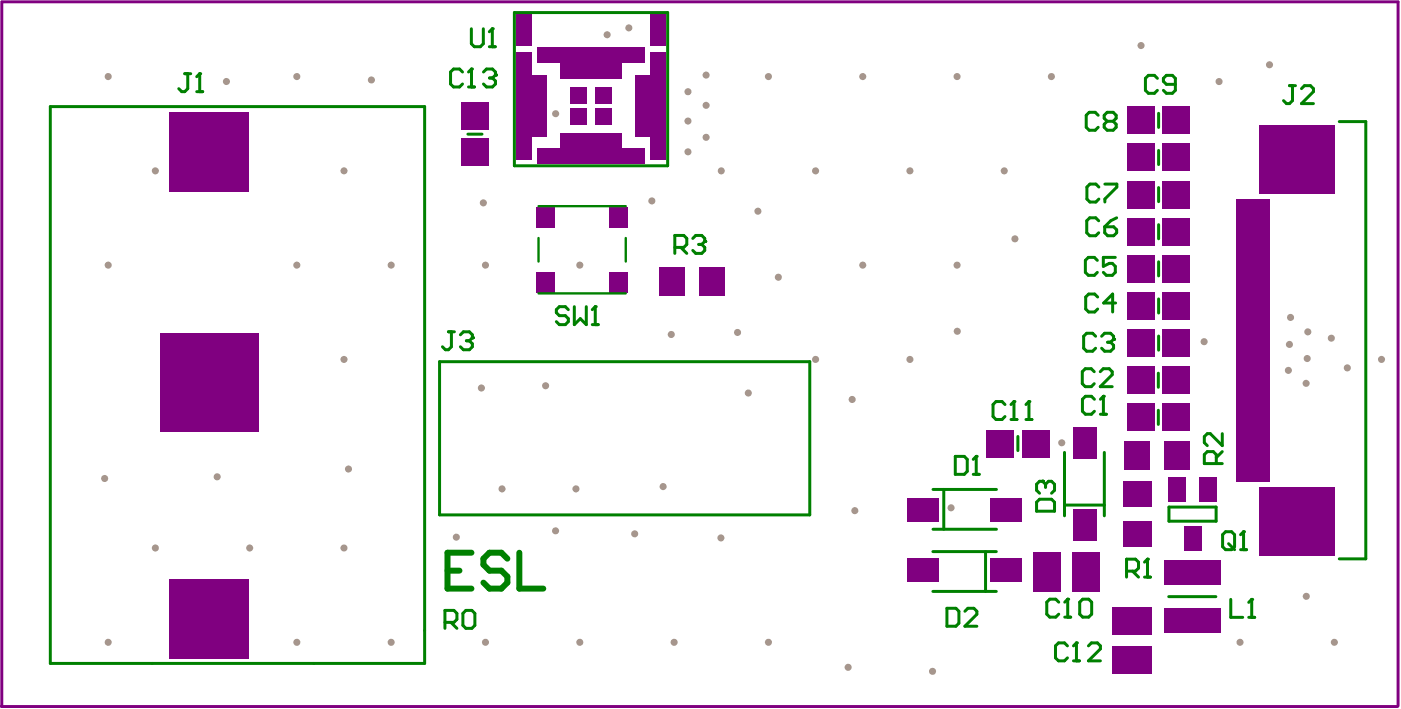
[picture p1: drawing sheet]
<svg xmlns="http://www.w3.org/2000/svg" width="198mm" height="100mm" viewBox="0 0 198 100" stroke-linecap="round" stroke-linejoin="round" font-family="sans-serif">
<path d="M.2 99.8h197.2M.3 99.8v-99.5h197.2v99.5" fill="none" stroke="#800080" stroke-width=".42"/>
<g fill="#a6968d">
<circle cx="184.7" cy="46.9" r=".5"/>
<circle cx="182.3" cy="44.9" r=".5"/>
<circle cx="182.1" cy="48.7" r=".5"/>
<circle cx="182" cy="52.3" r=".5"/>
<circle cx="170.1" cy="48.3" r=".5"/>
<circle cx="188.1" cy="47.8" r=".5"/>
<circle cx="190.3" cy="52" r=".5"/>
<circle cx="88.8" cy="3.9" r=".5"/>
<circle cx="85.8" cy="4.9" r=".5"/>
<circle cx="97.2" cy="21.5" r=".5"/>
<circle cx="99.7" cy="19.4" r=".5"/>
<circle cx="97.2" cy="17.1" r=".5"/>
<circle cx="99.7" cy="14.9" r=".5"/>
<circle cx="99.7" cy="10.6" r=".5"/>
<circle cx="97.2" cy="13" r=".5"/>
<circle cx="184.7" cy="50.7" r=".5"/>
<circle cx="150" cy="62.6" r=".5"/>
<circle cx="184.5" cy="54.2" r=".5"/>
<circle cx="78.5" cy="16.1" r=".5"/>
<circle cx="134.3" cy="71.8" r=".5"/>
<circle cx="55.3" cy="37.5" r=".5"/>
<circle cx="15.3" cy="90.8" r=".5"/>
<circle cx="41.9" cy="10.8" r=".5"/>
<circle cx="14.8" cy="67.6" r=".5"/>
<circle cx="108.6" cy="10.8" r=".5"/>
<circle cx="55.3" cy="90.8" r=".5"/>
<circle cx="143.4" cy="33.8" r=".5"/>
<circle cx="108.6" cy="90.8" r=".5"/>
<circle cx="64.5" cy="75.9" r=".5"/>
<circle cx="48.6" cy="50.8" r=".5"/>
<circle cx="115.2" cy="24.1" r=".5"/>
<circle cx="48.6" cy="24.1" r=".5"/>
<circle cx="70.9" cy="69.1" r=".5"/>
<circle cx="48.6" cy="77.4" r=".5"/>
<circle cx="81.9" cy="37.5" r=".5"/>
<circle cx="68.3" cy="28.7" r=".5"/>
<circle cx="15.3" cy="10.8" r=".5"/>
<circle cx="95.2" cy="90.8" r=".5"/>
<circle cx="52.5" cy="11.3" r=".5"/>
<circle cx="135.2" cy="46.8" r=".5"/>
<circle cx="119.8" cy="94.3" r=".5"/>
<circle cx="141.9" cy="24.1" r=".5"/>
<circle cx="110" cy="39.2" r=".5"/>
<circle cx="179.3" cy="9.2" r=".5"/>
<circle cx="101.8" cy="76" r=".5"/>
<circle cx="21.9" cy="24.1" r=".5"/>
<circle cx="93.7" cy="68.8" r=".5"/>
<circle cx="172.2" cy="11.5" r=".5"/>
<circle cx="92.1" cy="28.4" r=".5"/>
<circle cx="21.9" cy="77.4" r=".5"/>
<circle cx="77.1" cy="54.5" r=".5"/>
<circle cx="68.6" cy="90.8" r=".5"/>
<circle cx="30.7" cy="67.4" r=".5"/>
<circle cx="120.4" cy="56.5" r=".5"/>
<circle cx="15.3" cy="37.5" r=".5"/>
<circle cx="128.5" cy="24.1" r=".5"/>
<circle cx="41.9" cy="90.8" r=".5"/>
<circle cx="68.6" cy="37.5" r=".5"/>
<circle cx="131.7" cy="94.9" r=".5"/>
<circle cx="105.7" cy="55.5" r=".5"/>
<circle cx="94.8" cy="47.3" r=".5"/>
<circle cx="148.5" cy="10.8" r=".5"/>
<circle cx="78.5" cy="75" r=".5"/>
<circle cx="128.5" cy="50.8" r=".5"/>
<circle cx="188.5" cy="90.8" r=".5"/>
<circle cx="81.9" cy="90.8" r=".5"/>
<circle cx="161.2" cy="6.4" r=".5"/>
<circle cx="120.8" cy="72.2" r=".5"/>
<circle cx="121.9" cy="10.8" r=".5"/>
<circle cx="175.2" cy="90.8" r=".5"/>
<circle cx="135.2" cy="37.5" r=".5"/>
<circle cx="81.4" cy="69.1" r=".5"/>
<circle cx="107.1" cy="29.8" r=".5"/>
<circle cx="135.2" cy="10.8" r=".5"/>
<circle cx="49.2" cy="66.3" r=".5"/>
<circle cx="101.9" cy="24.1" r=".5"/>
<circle cx="35.3" cy="77.4" r=".5"/>
<circle cx="68" cy="54.8" r=".5"/>
<circle cx="32" cy="11.5" r=".5"/>
<circle cx="195.2" cy="50.8" r=".5"/>
<circle cx="121.9" cy="37.5" r=".5"/>
<circle cx="104.2" cy="47" r=".5"/>
<circle cx="89.7" cy="75.4" r=".5"/>
<circle cx="184.5" cy="84.3" r=".5"/>
<circle cx="41.9" cy="37.5" r=".5"/>
<circle cx="115.2" cy="50.8" r=".5"/>
</g>
<g fill="#800080">
<path d="M22.6 47.1h13.9v13.8h-13.9z" fill-rule="evenodd"/>
<path d="M23.9 15.8h11.3v11.2h-11.3z" fill-rule="evenodd"/>
<path d="M23.9 81.8h11.3v11.2h-11.3z" fill-rule="evenodd"/>
<path d="M93 37.8h3.7v4h-3.7z" fill-rule="evenodd"/>
<path d="M98.7 37.8h3.7v4h-3.7z" fill-rule="evenodd"/>
<path d="M65.2 19.5h3.8v3.9h-3.8z" fill-rule="evenodd"/>
<path d="M65.2 14.5h3.8v3.9h-3.8z" fill-rule="evenodd"/>
<path d="M84.1 15.3h2.3v2.3h-2.3z" fill-rule="evenodd"/>
<path d="M84.1 12.3h2.3v2.3h-2.3z" fill-rule="evenodd"/>
<path d="M79.2 8.9h2.1v2.2h-2.1z" fill-rule="evenodd"/>
<path d="M81.3 8.9h2.2v2.2h-2.2z" fill-rule="evenodd"/>
<path d="M83.5 8.9h2.2v2.2h-2.2z" fill-rule="evenodd"/>
<path d="M83.5 18.8h2.2v2.2h-2.2z" fill-rule="evenodd"/>
<path d="M81.3 18.8h2.2v2.2h-2.2z" fill-rule="evenodd"/>
<path d="M79.2 18.8h2.1v2.2h-2.1z" fill-rule="evenodd"/>
<path d="M80.6 12.3h2.3v2.3h-2.3z" fill-rule="evenodd"/>
<path d="M75.9 6.7h2.2v2.2h-2.2z" fill-rule="evenodd"/>
<path d="M78.1 6.7h2.1v2.2h-2.1z" fill-rule="evenodd"/>
<path d="M80.2 6.7h2.2v2.2h-2.2z" fill-rule="evenodd"/>
<path d="M82.4 6.7h2.2v2.2h-2.2z" fill-rule="evenodd"/>
<path d="M84.6 6.7h2.1v2.2h-2.1z" fill-rule="evenodd"/>
<path d="M86.7 6.7h2.2v2.2h-2.2z" fill-rule="evenodd"/>
<path d="M86.7 21h2.2v2.1h-2.2z" fill-rule="evenodd"/>
<path d="M84.6 21h2.1v2.1h-2.1z" fill-rule="evenodd"/>
<path d="M82.4 21h2.2v2.1h-2.2z" fill-rule="evenodd"/>
<path d="M80.2 21h2.2v2.1h-2.2z" fill-rule="evenodd"/>
<path d="M78.1 21h2.1v2.1h-2.1z" fill-rule="evenodd"/>
<path d="M75.9 21h2.2v2.1h-2.2z" fill-rule="evenodd"/>
<path d="M89.7 10.6h2.2v2.2h-2.2z" fill-rule="evenodd"/>
<path d="M89.7 12.8h2.2v2.1h-2.2z" fill-rule="evenodd"/>
<path d="M89.7 14.9h2.2v2.2h-2.2z" fill-rule="evenodd"/>
<path d="M91.9 7.4h2.1v2.1h-2.1z" fill-rule="evenodd"/>
<path d="M91.9 9.5h2.1v2.2h-2.1z" fill-rule="evenodd"/>
<path d="M91.9 11.7h2.1v2.2h-2.1z" fill-rule="evenodd"/>
<path d="M91.9 13.9h2.1v2.1h-2.1z" fill-rule="evenodd"/>
<path d="M91.9 16h2.1v2.2h-2.1z" fill-rule="evenodd"/>
<path d="M85.7 8.9h2.1v2.2h-2.1z" fill-rule="evenodd"/>
<path d="M88.9 6.7h2.2v2.2h-2.2z" fill-rule="evenodd"/>
<path d="M89.7 17.1h2.2v2.2h-2.2z" fill-rule="evenodd"/>
<path d="M91.9 2.1h2.1v2.1h-2.1z" fill-rule="evenodd"/>
<path d="M91.9 4.2h2.1v2.2h-2.1z" fill-rule="evenodd"/>
<path d="M91.9 18.2h2.1v2.2h-2.1z" fill-rule="evenodd"/>
<path d="M91.9 20.4h2.1v2.1h-2.1z" fill-rule="evenodd"/>
<path d="M85.7 18.8h2.1v2.2h-2.1z" fill-rule="evenodd"/>
<path d="M88.9 21h2.2v2.1h-2.2z" fill-rule="evenodd"/>
<path d="M75.1 17.1h2.2v2.2h-2.2z" fill-rule="evenodd"/>
<path d="M75.1 14.9h2.2v2.2h-2.2z" fill-rule="evenodd"/>
<path d="M75.1 12.8h2.2v2.1h-2.2z" fill-rule="evenodd"/>
<path d="M75.1 10.6h2.2v2.2h-2.2z" fill-rule="evenodd"/>
<path d="M72.9 20.4h2.2v2.1h-2.2z" fill-rule="evenodd"/>
<path d="M72.9 18.2h2.2v2.2h-2.2z" fill-rule="evenodd"/>
<path d="M72.9 16h2.2v2.2h-2.2z" fill-rule="evenodd"/>
<path d="M72.9 13.9h2.2v2.1h-2.2z" fill-rule="evenodd"/>
<path d="M72.9 11.7h2.2v2.2h-2.2z" fill-rule="evenodd"/>
<path d="M72.9 9.5h2.2v2.2h-2.2z" fill-rule="evenodd"/>
<path d="M72.9 7.4h2.2v2.1h-2.2z" fill-rule="evenodd"/>
<path d="M72.9 4.2h2.2v2.2h-2.2z" fill-rule="evenodd"/>
<path d="M72.9 2.1h2.2v2.1h-2.2z" fill-rule="evenodd"/>
<path d="M80.6 15.3h2.3v2.3h-2.3z" fill-rule="evenodd"/>
<path d="M75.7 29.3h2.7v2.8h-2.7z" fill-rule="evenodd"/>
<path d="M86.1 29.3h2.6v2.8h-2.6z" fill-rule="evenodd"/>
<path d="M75.7 38.5h2.7v2.8h-2.7z" fill-rule="evenodd"/>
<path d="M86.1 38.5h2.6v2.8h-2.6z" fill-rule="evenodd"/>
<path d="M164.4 62.3h3.7v4h-3.7z" fill-rule="evenodd"/>
<path d="M158.8 62.3h3.6v4h-3.6z" fill-rule="evenodd"/>
<path d="M158.7 73.7h4v3.6h-4z" fill-rule="evenodd"/>
<path d="M158.7 68h4v3.7h-4z" fill-rule="evenodd"/>
<path d="M167.2 74.4h2.5v3.5h-2.5z" fill-rule="evenodd"/>
<path d="M165 67.4h2.5v3.5h-2.5z" fill-rule="evenodd"/>
<path d="M169.4 67.4h2.5v3.5h-2.5z" fill-rule="evenodd"/>
<path d="M164.4 86h8v3.5h-8z" fill-rule="evenodd"/>
<path d="M164.4 79.2h8v3.4h-8z" fill-rule="evenodd"/>
<path d="M177.9 17.7h10.6v9.6h-10.6z" fill-rule="evenodd"/>
<path d="M174.7 33.1h4.6v1.7h-4.6z" fill-rule="evenodd"/>
<path d="M174.7 34.8h4.6v1.6h-4.6z" fill-rule="evenodd"/>
<path d="M174.7 39.8h4.6v1.6h-4.6z" fill-rule="evenodd"/>
<path d="M174.7 41.4h4.6v1.7h-4.6z" fill-rule="evenodd"/>
<path d="M174.7 46.4h4.6v1.7h-4.6z" fill-rule="evenodd"/>
<path d="M174.7 48.1h4.6v1.6h-4.6z" fill-rule="evenodd"/>
<path d="M174.7 53.1h4.6v1.6h-4.6z" fill-rule="evenodd"/>
<path d="M174.7 54.7h4.6v1.7h-4.6z" fill-rule="evenodd"/>
<path d="M174.7 56.4h4.6v1.7h-4.6z" fill-rule="evenodd"/>
<path d="M174.7 58.1h4.6v1.6h-4.6z" fill-rule="evenodd"/>
<path d="M174.7 66.4h4.6v1.7h-4.6z" fill-rule="evenodd"/>
<path d="M174.7 64.7h4.6v1.7h-4.6z" fill-rule="evenodd"/>
<path d="M174.7 63.1h4.6v1.6h-4.6z" fill-rule="evenodd"/>
<path d="M174.7 61.4h4.6v1.7h-4.6z" fill-rule="evenodd"/>
<path d="M174.7 59.7h4.6v1.7h-4.6z" fill-rule="evenodd"/>
<path d="M177.9 68.8h10.6v9.7h-10.6z" fill-rule="evenodd"/>
<path d="M174.7 51.4h4.6v1.7h-4.6z" fill-rule="evenodd"/>
<path d="M174.7 49.7h4.6v1.7h-4.6z" fill-rule="evenodd"/>
<path d="M174.7 44.7h4.6v1.7h-4.6z" fill-rule="evenodd"/>
<path d="M174.7 43.1h4.6v1.6h-4.6z" fill-rule="evenodd"/>
<path d="M174.7 38.1h4.6v1.7h-4.6z" fill-rule="evenodd"/>
<path d="M174.7 36.4h4.6v1.7h-4.6z" fill-rule="evenodd"/>
<path d="M174.7 31.4h4.6v1.7h-4.6z" fill-rule="evenodd"/>
<path d="M174.7 29.8h4.6v1.6h-4.6z" fill-rule="evenodd"/>
<path d="M174.7 28.1h4.6v1.7h-4.6z" fill-rule="evenodd"/>
<path d="M151.7 72h3.3v4.5h-3.3z" fill-rule="evenodd"/>
<path d="M151.7 60.3h3.3v4.5h-3.3z" fill-rule="evenodd"/>
<path d="M139.8 78.9h4.5v3.4h-4.5z" fill-rule="evenodd"/>
<path d="M128.2 78.9h4.5v3.4h-4.5z" fill-rule="evenodd"/>
<path d="M128.2 70.5h4.5v3.3h-4.5z" fill-rule="evenodd"/>
<path d="M139.9 70.5h4.5v3.3h-4.5z" fill-rule="evenodd"/>
<path d="M157.2 85.8h5.5v3.9h-5.5z" fill-rule="evenodd"/>
<path d="M157.2 91.4h5.5v3.9h-5.5z" fill-rule="evenodd"/>
<path d="M144.4 60.8h3.8v3.8h-3.8z" fill-rule="evenodd"/>
<path d="M139.4 60.8h3.8v3.8h-3.8z" fill-rule="evenodd"/>
<path d="M145.9 78h3.9v5.6h-3.9z" fill-rule="evenodd"/>
<path d="M151.4 78h3.9v5.6h-3.9z" fill-rule="evenodd"/>
<path d="M164.3 15.1h3.8v3.8h-3.8z" fill-rule="evenodd"/>
<path d="M159.3 15.1h3.8v3.8h-3.8z" fill-rule="evenodd"/>
<path d="M164.3 20.3h3.8v3.9h-3.8z" fill-rule="evenodd"/>
<path d="M159.3 20.3h3.8v3.9h-3.8z" fill-rule="evenodd"/>
<path d="M164.3 25.6h3.8v3.8h-3.8z" fill-rule="evenodd"/>
<path d="M159.3 25.6h3.8v3.8h-3.8z" fill-rule="evenodd"/>
<path d="M164.3 30.8h3.8v3.9h-3.8z" fill-rule="evenodd"/>
<path d="M159.3 30.8h3.8v3.9h-3.8z" fill-rule="evenodd"/>
<path d="M164.3 36.1h3.8v3.8h-3.8z" fill-rule="evenodd"/>
<path d="M159.3 36.1h3.8v3.8h-3.8z" fill-rule="evenodd"/>
<path d="M164.3 41.3h3.8v3.9h-3.8z" fill-rule="evenodd"/>
<path d="M159.3 41.3h3.8v3.9h-3.8z" fill-rule="evenodd"/>
<path d="M164.3 46.6h3.8v3.8h-3.8z" fill-rule="evenodd"/>
<path d="M159.3 46.6h3.8v3.8h-3.8z" fill-rule="evenodd"/>
<path d="M159.2 51.8h3.8v3.8h-3.8z" fill-rule="evenodd"/>
<path d="M164.2 51.8h3.8v3.8h-3.8z" fill-rule="evenodd"/>
<path d="M164.2 57.1h3.8v3.8h-3.8z" fill-rule="evenodd"/>
<path d="M159.2 57.1h3.8v3.8h-3.8z" fill-rule="evenodd"/>
</g>
<g fill="none" stroke="#008000" stroke-width=".42">
<path d="M7.1 15.1h52.9v78.6h-52.9zM66.1 19h2M72.7 1.8h21.6v21.6h-21.6zM163.7 16v2M189.2 17.2h3.7v61.8h-3.7M163.7 21.3v2M163.7 26.5v2M163.7 31.7v2M163.7 37v2M62.1 51.1h52.3v21.7h-52.3zM63.3 46.9h.9M63.8 46.9v2.1l-.5 .4h-.4l-.4-.4"/>
<path d="M65 47.3l.5-.4h.8l.4 .4v.4M163.6 52.7v2M163.6 58v2M163.7 42.2v2M163.7 47.5v2M131.8 77.9h8.9M131.8 69.2h9M131.8 74.8h9M133.3 69.2v5.6M139.2 77.9v5.7M143.8 61.7v2M150.4 63.9v9"/>
<path d="M150.4 71.4h5.6M156 63.9v9M165.1 71.7h6.7v2h-6.7zM62.9 87.9h1.2l.4-.4v-.8l-.4-.4h-1.2v2.5M63.7 87.9l.8 .9M65.8 86.3h.9l.4 .4v1.7l-.4 .4h-.9l-.4-.4v-1.7zM131.8 83.6h8.9M165.1 84.3h6.7"/>
</g>
<path d="M76.1 29.1h12.3M76.1 33.6v3.4M88.4 33.6v3.4M76.1 41.5h12.3" fill="none" stroke="#008000" stroke-width=".33"/>
<path d="M66.6 78.1h-3.4v5.1h3.4M71.7 78.9l-.9-.8h-1.7l-.8 .8v.9l.8 .8h1.7l.9 .9v.8l-.9 .9h-1.7l-.8-.9M73.4 78.1v5.1h3.3M63.2 80.6h1.7" fill="none" stroke="#008000" stroke-width=".85"/>
<circle cx="66.7" cy="47.7" r=".21" fill="#008000"/>
<path d="M26.1 10.4h.8M26.5 10.4v2.1l-.4 .5h-.4l-.4-.5M27.8 13h.8M28.2 10.4v2.6M65.9 48.2h.4M66.3 48.2l.4 .4v.4l-.4 .4h-.8l-.5-.4M66.7 47.7l-.4 .5" fill="none" stroke="#008000" stroke-width=".42"/>
<circle cx="28.2" cy="10.4" r=".21" fill="#008000"/>
<path d="M28.2 10.4l-.4 .4M95.3 35h1.3l.4-.5v-.8l-.4-.4h-1.3v2.5M96.2 35l.8 .8M97.9 33.7l.4-.4h.8l.5 .4v.4" fill="none" stroke="#008000" stroke-width=".42"/>
<circle cx="99.6" cy="34.1" r=".21" fill="#008000"/>
<path d="M65.3 10.2l-.4-.4h-.8l-.5 .4v1.7l.5 .4h.8l.4-.4M66.2 12.3h.8M66.6 9.8v2.5M98.7 34.5h.4M99.1 34.5l.5 .5v.4l-.5 .4h-.8l-.4-.4M99.6 34.1l-.5 .4" fill="none" stroke="#008000" stroke-width=".42"/>
<circle cx="66.6" cy="9.8" r=".21" fill="#008000"/>
<path d="M66.6 9.8l-.4 .4M68.3 10.2l.4-.4h.9l.4 .4v.4" fill="none" stroke="#008000" stroke-width=".42"/>
<circle cx="70" cy="10.6" r=".21" fill="#008000"/>
<path d="M66.6 4.1v2.1l.4 .4h.9l.4-.4v-2.1M69.1 6.6h.9M69.1 11h.5M69.5 4.1v2.5M69.6 11l.4 .4v.5l-.4 .4h-.9l-.4-.4M70 10.6l-.4 .4" fill="none" stroke="#008000" stroke-width=".42"/>
<circle cx="69.5" cy="4.1" r=".21" fill="#008000"/>
<path d="M69.5 4.1l-.4 .4M80.3 43.8l-.4-.5h-.9l-.4 .5v.4l.4 .4h.9l.4 .4v.5l-.4 .4h-.9l-.4-.4M81.1 43.3v2.6l.9-.9 .8 .9v-2.6M83.7 45.9h.8M84.1 43.3v2.6" fill="none" stroke="#008000" stroke-width=".42"/>
<circle cx="84.1" cy="43.3" r=".21" fill="#008000"/>
<path d="M84.1 43.3l-.4 .5M162.1 79v2.6M171.8 65.5v-1.3l-.4-.4h-.9l-.4 .4v1.3h2.6M172.7 61.3v1.7l-1.7-1.7h-.5l-.4 .4v.8l.4 .5M172.7 63.8l-.9 .9M159.1 80.7h1.3l.4-.4v-.9l-.4-.4h-1.3v2.6M160 80.7l.8 .9M161.7 81.6h.8" fill="none" stroke="#008000" stroke-width=".42"/>
<circle cx="162.1" cy="79" r=".21" fill="#008000"/>
<path d="M162.1 79l-.4 .4M172.7 75.6l.4-.5h.9l.4 .5v1.7l-.4 .4h-.9l-.4-.4zM173.6 76.8l.8 .9M175.2 77.7h.9M175.7 75.1v2.6" fill="none" stroke="#008000" stroke-width=".42"/>
<circle cx="175.7" cy="75.1" r=".21" fill="#008000"/>
<path d="M175.7 75.1l-.5 .5M173.9 84.7v2.5h1.7M176.4 87.2h.8M176.8 84.7v2.5" fill="none" stroke="#008000" stroke-width=".42"/>
<circle cx="176.8" cy="84.7" r=".21" fill="#008000"/>
<path d="M182.2 12.1h.8M182.6 12.1v2.1l-.4 .4h-.5l-.4-.4M183.8 12.5l.5-.4h.8l.4 .4v.5l-1.7 1.6h1.7M146.8 70.5h1.7l.5 .5v1.2h-2.6v-1.2zM147.3 68h-.5l-.4 .4v.9l.4 .4M176.8 84.7l-.4 .4" fill="none" stroke="#008000" stroke-width=".42"/>
<circle cx="147.3" cy="68" r=".21" fill="#008000"/>
<path d="M134.9 64.5h1.3l.4 .4v1.7l-.4 .4h-1.3zM137.5 67h.8M137.9 64.5v2.5M147.3 68l.4 .4M147.7 68.4v.5M147.7 68.4l.4-.4h.4l.5 .4v.9l-.5 .4M133.8 86h1.2l.5 .4v1.7l-.5 .4h-1.2zM136.3 86.4l.4-.4h.9l.4 .4v.4l-1.7 1.7h1.7" fill="none" stroke="#008000" stroke-width=".42"/>
<circle cx="137.9" cy="64.5" r=".21" fill="#008000"/>
<path d="M137.9 64.5l-.4 .4M150.8 91.3l-.4-.5h-.9l-.4 .5v1.7l.4 .4h.9l.4-.4M151.6 93.4h.9M152.1 90.8v2.6" fill="none" stroke="#008000" stroke-width=".42"/>
<circle cx="152.1" cy="90.8" r=".21" fill="#008000"/>
<path d="M142 57.2l-.5-.5h-.8l-.4 .5v1.7l.4 .4h.8l.5-.4M142.8 59.3h.9M143.2 56.7v2.6M152.1 90.8l-.5 .5M153.8 91.3l.4-.5h.8l.4 .5v.4l-1.6 1.7h1.6" fill="none" stroke="#008000" stroke-width=".42"/>
<circle cx="143.2" cy="56.7" r=".21" fill="#008000"/>
<path d="M143.2 56.7l-.4 .5M144.9 59.3h.9M145.4 56.7v2.6" fill="none" stroke="#008000" stroke-width=".42"/>
<circle cx="145.4" cy="56.7" r=".21" fill="#008000"/>
<path d="M145.4 56.7l-.5 .5M149.6 85.1l-.5-.4h-.8l-.4 .4v1.7l.4 .4h.8l.5-.4M150.4 87.2h.9M150.8 84.7v2.5" fill="none" stroke="#008000" stroke-width=".42"/>
<circle cx="150.8" cy="84.7" r=".21" fill="#008000"/>
<g fill="none" stroke="#008000" stroke-width=".42">
<path d="M155.1 16.3l-.4-.4h-.8l-.5 .4v1.7l.5 .4h.8l.4-.4M156.4 17.1l-.4-.4v-.4l.4-.4h.8l.5 .4v.4l-.5 .4M156.4 17.1l-.4 .5v.4l.4 .4h.8l.5-.4v-.4l-.5-.5M156.4 17.1h.8M163.5 11.1l-.4-.5h-.9l-.4 .5v1.7l.4 .4h.9l.4-.4M166 11.9h-1.2l-.5-.4v-.4l.5-.5h.8l.4 .5v1.7l-.4 .4h-.8l-.5-.4M155 36.8l-.4-.4h-.9l-.4 .4v1.7l.4 .4h.9l.4-.4M155.2 31.2l-.4-.4h-.9l-.4 .4v1.7l.4 .4h.9l.4-.4M155.2 26.4l-.4-.4h-.8l-.5 .4v1.7l.5 .4h.8l.4-.4M156.1 32h1.2l.4 .5v.4l-.4 .4h-.8l-.4-.4zM156.1 26h1.7v.4l-1.7 1.7v.4M157.6 36.4h-1.7v1.2l.8-.4h.4l.5 .4v.9l-.5 .4h-.8l-.4-.4"/>
<path d="M157.7 30.8l-.8 .4-.8 .8M154.8 47.5l-.5-.4h-.8l-.4 .4v1.7l.4 .4h.8l.5-.4M155.1 42l-.5-.4h-.8l-.4 .4v1.7l.4 .4h.8l.5-.4M155.6 47.5l.4-.4h.9l.4 .4v.4M157.6 42.8h-1.7l1.3-1.2v2.5M150.8 84.7l-.4 .4M152.9 84.7h.9l.4 .4v1.7l-.4 .4h-.9l-.4-.4v-1.7z"/>
</g>
<circle cx="157.3" cy="47.9" r=".21" fill="#008000"/>
<path d="M154.6 52.5l-.4-.4h-.9l-.4 .4v1.7l.4 .4h.9l.4-.4M154.6 56.4l-.4-.4h-.9l-.4 .4v1.7l.4 .4h.9l.4-.4M155.4 52.5l.4-.4h.9l.4 .4v.4l-1.7 1.7h1.7M155.4 58.5h.9M155.9 56v2.5M156.5 48.4h.4M156.9 48.4l.4 .4v.4l-.4 .4h-.9l-.4-.4M157.3 47.9l-.4 .5" fill="none" stroke="#008000" stroke-width=".42"/>
<circle cx="155.9" cy="56" r=".21" fill="#008000"/>
<path d="M155.9 56l-.5 .4" fill="none" stroke="#008000" stroke-width=".42"/>
</svg>
